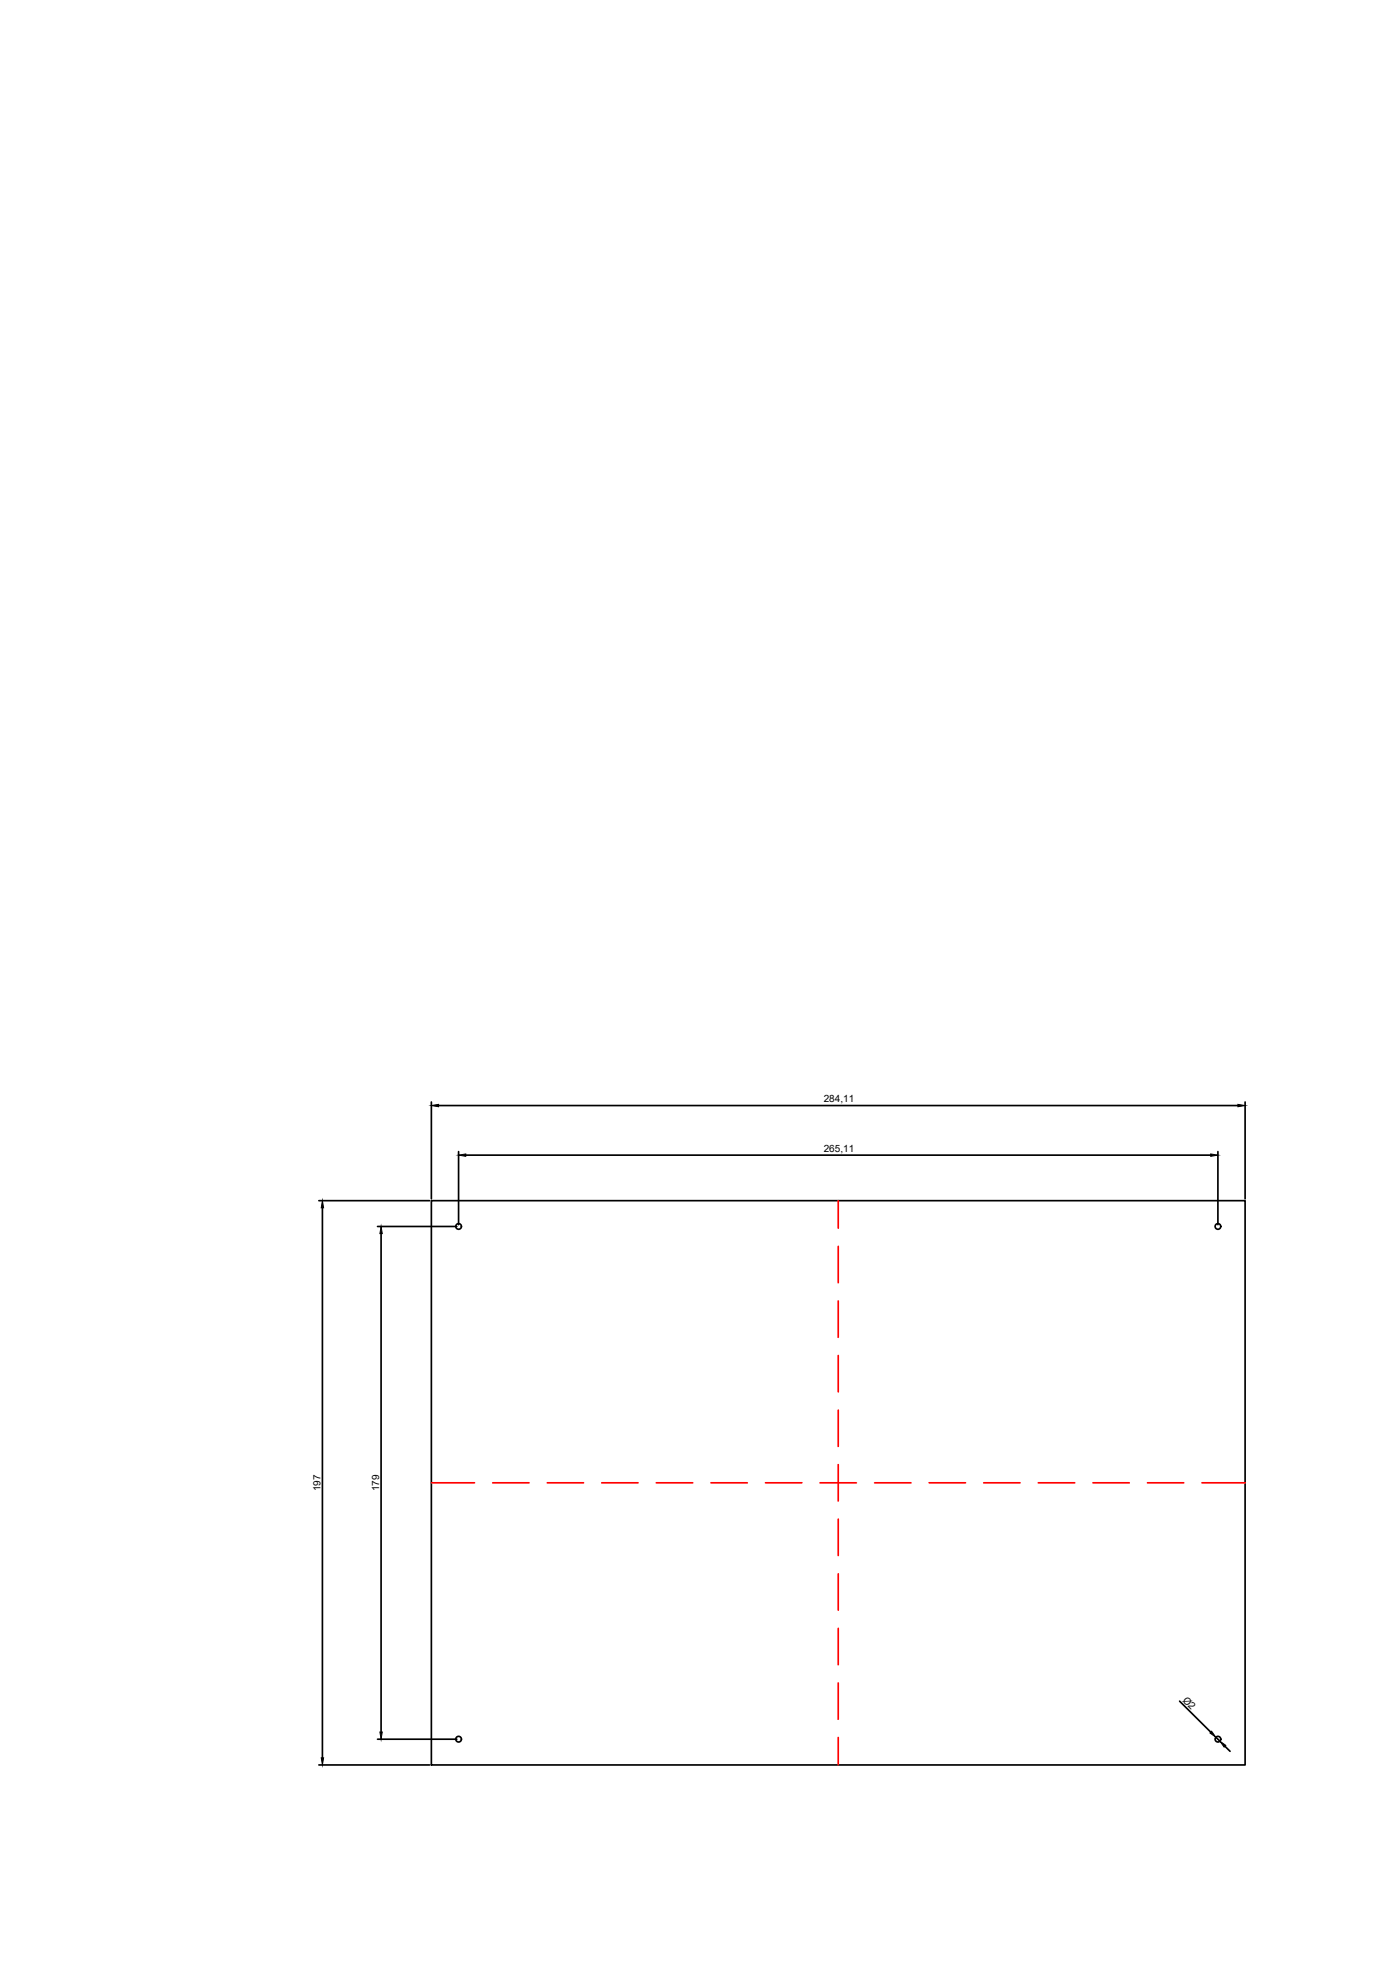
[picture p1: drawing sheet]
<svg xmlns="http://www.w3.org/2000/svg" width="210mm" height="297mm" viewBox="0 0 210 297" stroke-linecap="round" stroke-linejoin="round" font-family="sans-serif">
<defs><g id="words">
<g font-size="1.5">
<text x="124.7" y="166.8">284,11</text>
<text x="124.7" y="174.3">265,11</text>
<text x="48.5" y="225.7" transform="rotate(-90 48.5 225.7)">197</text>
<text x="57.4" y="225.7" transform="rotate(-90 57.4 225.7)">179</text>
<text x="178.9" y="257.3" transform="rotate(45 178.9 257.3)">Ø2</text>
</g>
</g></defs>
<!-- layer: 0 -->
<g fill="none" stroke="#000" stroke-width=".25">
<path d="M65.3 166.8v14.6M66.4 167.3h120.9M69.4 174.3v11M70.5 174.8h112.7M184.3 174.3v11M188.4 166.8v14.6M48.3 181.7h16.7M48.8 182.8v83.2M57.1 185.6h12M57.7 186.7v75.4M65.3 181.7h123.1v85.4h-123.1zM178.5 257.4l4.7 4.7"/>
<path d="M48.3 267.1h16.7M57.1 263.2h12M184 262.9l.6 .6M185.4 264.2l.8 .8"/>
<circle cx="69.4" cy="185.6" r=".43"/>
<circle cx="184.3" cy="185.6" r=".43"/>
<circle cx="69.4" cy="263.2" r=".43"/>
<circle cx="184.3" cy="263.2" r=".43"/>
</g>
<g fill="none" stroke="#f00" stroke-width=".25">
<path d="M126.9 181.7v4.1M126.9 188.6v5.5M126.9 196.9v5.5M126.9 205.1v5.5M126.9 213.4v5.5M65.3 224.4h6.5M74.6 224.4h5.5M82.8 224.4h5.5M91.1 224.4h5.5M99.3 224.4h5.5M107.6 224.4h5.5M115.8 224.4h5.6"/>
<path d="M124.1 224.4h5.5M126.9 221.6v5.5M126.9 229.9v5.5M126.9 238.1v5.5M132.4 224.4h5.5M140.6 224.4h5.5M148.9 224.4h5.5M157.1 224.4h5.5M165.4 224.4h5.5M173.6 224.4h5.5M181.9 224.4h6.5M126.9 246.4v5.5"/>
<path d="M126.9 254.7v5.5M126.9 262.9v4.2"/>
</g>
<!-- layer: 0 -->
<path d="M65.3 167.3l1.1-.2v.4zM69.4 174.8l1.1-.2v.4zM183.2 174.6l1.1 .2-1.1 .2zM187.3 167.1l1.1 .2-1.1 .2zM48.8 181.7l.2 1.1h-.4zM57.7 185.6l.2 1.1h-.4zM48.6 266h.4l-.2 1.1zM57.5 262.1h.4l-.2 1.1zM183.4 262l.6 .9-.9-.7zM184.6 263.5l.9 .6-.2 .3z" fill="#000" stroke="#000" stroke-width=".15"/>
<use href="#words"/>
</svg>
